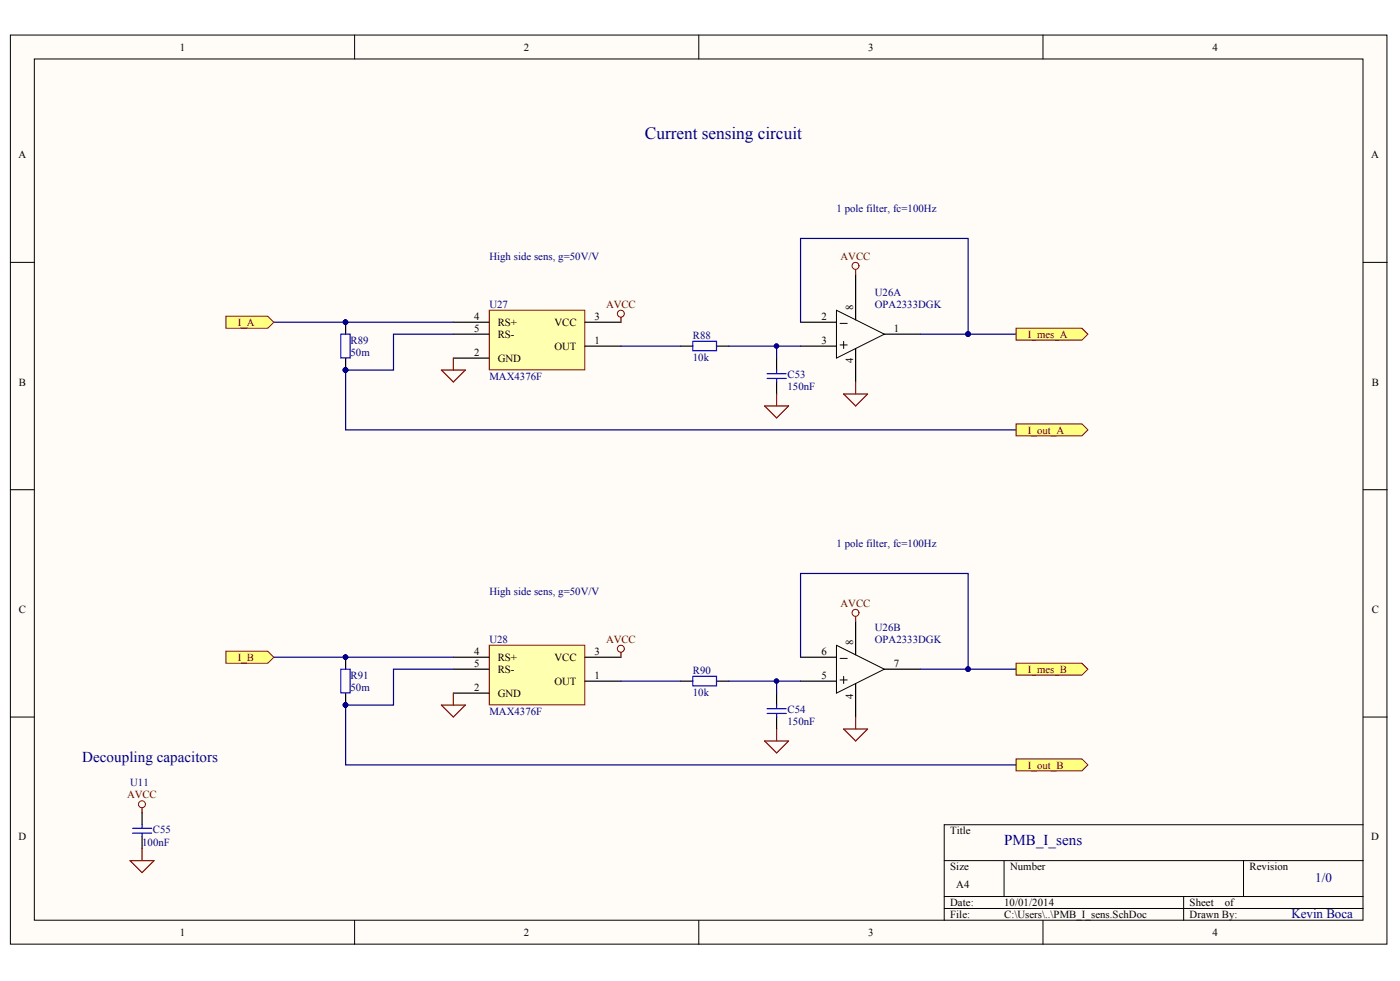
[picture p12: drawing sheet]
<svg xmlns="http://www.w3.org/2000/svg" width="291mm" height="204mm" viewBox="0 0 291 204" stroke-linecap="round" stroke-linejoin="round" font-family="sans-serif">
<defs><g id="words">
<text font-size="3.6" fill="#000080" x="134.1" y="28.9">Current sensing circuit</text>
<g font-size="3.1" fill="#000080">
<text x="17.1" y="158.3">Decoupling capacitors</text>
<text x="208.7" y="175.7">PMB_I_sens</text>
</g>
<g font-size="2.7" fill="#000080">
<text x="273.4" y="183.3">1/0</text>
<text x="268.5" y="190.8">Kevin Boca</text>
</g>
<g font-size="2.2">
<text x="37.4" y="10.5">1</text>
<text x="108.9" y="10.5">2</text>
<text x="180.5" y="10.5">3</text>
<text x="252.1" y="10.5">4</text>
<text x="3.9" y="32.9">A</text>
<text x="285.1" y="32.9">A</text>
<text x="177.4" y="64.5" transform="rotate(-90 177.4 64.5)">8</text>
<text x="98.6" y="66.5">4</text>
<text x="98.6" y="69">5</text>
<text x="103.5" y="67.7">RS+</text>
<text x="103.5" y="70.2">RS-</text>
<text x="115.3" y="67.7">VCC</text>
<text x="123.6" y="66.5">3</text>
<text x="123.6" y="71.5">1</text>
<text x="170.8" y="71.5">3</text>
<text x="170.8" y="66.5">2</text>
<text x="185.8" y="69">1</text>
<text x="98.6" y="73.9">2</text>
<text x="103.5" y="75.2">GND</text>
<text x="115.3" y="72.7">OUT</text>
<text x="177.4" y="75.5" transform="rotate(-90 177.4 75.5)">4</text>
<text x="3.9" y="80.1">B</text>
<text x="285.2" y="80.1">B</text>
<text x="3.9" y="127.4">C</text>
<text x="285.2" y="127.4">C</text>
<text x="98.6" y="136.1">4</text>
<text x="103.5" y="137.4">RS+</text>
<text x="115.3" y="137.4">VCC</text>
<text x="123.6" y="136.1">3</text>
<text x="170.8" y="136.1">6</text>
<text x="177.4" y="134.1" transform="rotate(-90 177.4 134.1)">8</text>
<text x="98.6" y="138.6">5</text>
<text x="98.6" y="143.6">2</text>
<text x="103.5" y="139.9">RS-</text>
<text x="115.3" y="142.3">OUT</text>
<text x="123.6" y="141.1">1</text>
<text x="170.8" y="141.1">5</text>
<text x="185.8" y="138.6">7</text>
<text x="103.5" y="144.8">GND</text>
<text x="177.4" y="145.2" transform="rotate(-90 177.4 145.2)">4</text>
<text x="197.5" y="173.4">Title</text>
<text x="3.9" y="174.7">D</text>
<text x="285.1" y="174.7">D</text>
<text x="197.5" y="180.9">Size</text>
<text x="198.8" y="184.6">A4</text>
<text x="210" y="180.9">Number</text>
<text x="259.8" y="180.9">Revision</text>
<text x="197.5" y="188.3">Date:</text>
<text x="197.5" y="190.8">File:</text>
<text x="208.7" y="188.3">10/01/2014</text>
<text x="208.7" y="190.8">C:\Users\..\PMB_I_sens.SchDoc</text>
<text x="247.3" y="188.3">Sheet</text>
<text x="247.3" y="190.8">Drawn By:</text>
<text x="254.6" y="188.3">of</text>
<text x="37.4" y="194.6">1</text>
<text x="108.9" y="194.6">2</text>
<text x="180.5" y="194.6">3</text>
<text x="252.1" y="194.6">4</text>
</g>
<g font-size="2.2" fill="#000080">
<text x="173.9" y="44.1">1 pole filter, fc=100Hz</text>
<text x="101.7" y="54.1">High side sens, g=50V/V</text>
<text x="101.7" y="64">U27</text>
<text x="181.9" y="61.5">U26A</text>
<text x="181.9" y="64">OPA2333DGK</text>
<text x="72.9" y="71.5">R89</text>
<text x="144" y="70.5">R88</text>
<text x="72.9" y="73.9">50m</text>
<text x="144" y="74.9">10k</text>
<text x="101.7" y="78.9">MAX4376F</text>
<text x="163.7" y="78.7">C53</text>
<text x="163.7" y="81.2">150nF</text>
<text x="173.9" y="113.7">1 pole filter, fc=100Hz</text>
<text x="101.7" y="123.7">High side sens, g=50V/V</text>
<text x="181.9" y="131.2">U26B</text>
<text x="101.7" y="133.7">U28</text>
<text x="181.9" y="133.7">OPA2333DGK</text>
<text x="72.9" y="141.1">R91</text>
<text x="72.9" y="143.6">50m</text>
<text x="144" y="140.1">R90</text>
<text x="101.7" y="148.5">MAX4376F</text>
<text x="144" y="144.6">10k</text>
<text x="163.7" y="148.3">C54</text>
<text x="163.7" y="150.8">150nF</text>
<text x="27.1" y="163.5">U11</text>
<text x="31.8" y="173.2">C55</text>
<text x="29.5" y="175.9">100nF</text>
</g>
<g font-size="2.2" fill="#800000">
<text x="174.8" y="54.1">AVCC</text>
<text x="126" y="64">AVCC</text>
<text x="49.4" y="67.7">I_A</text>
<text x="213.7" y="70.2">I_mes_A</text>
<text x="213.7" y="90.1">I_out_A</text>
<text x="174.8" y="126.2">AVCC</text>
<text x="49.4" y="137.4">I_B</text>
<text x="126" y="133.7">AVCC</text>
<text x="213.7" y="139.9">I_mes_B</text>
<text x="213.7" y="159.8">I_out_B</text>
<text x="26.4" y="166">AVCC</text>
</g>
</g></defs>
<g fill="#fffcf8" stroke="#000" stroke-width=".21">
<path d="M2.2 7.3h286.1v188.9h-286.1z"/>
<path d="M7.1 12.3h276.2v179h-276.2z"/>
</g>
<g fill="none" stroke="#000" stroke-width=".21">
<path d="M73.7 7.3v5M145.3 7.3v5M216.8 7.3v5M2.2 54.5h4.9M283.4 54.5h5M173.9 64.5l9.9 5-9.9 4.9zM174.6 67.2h1.5M174.6 71.7h1.5M175.4 71v1.4M2.2 101.8h4.9M283.4 101.8h5M2.2 149h4.9"/>
<path d="M283.4 149h5M196.3 178.9h87.1M208.7 178.9v7.4M258.5 178.9v7.4M283.4 171.4h-87.1v19.9M73.7 191.3v5M145.3 191.3v5M196.3 186.3h87.1M196.3 188.8h87.1M216.8 191.3v5M246.1 186.3v5"/>
</g>
<path d="M177.9 57v9.5M166.4 71.9h7.5M166.4 67h7.5M177.9 72.4v7M183.8 69.5h7.5" fill="none" stroke="#000" stroke-width=".25"/>
<path d="M101.7 64.5h19.9v12.4h-19.9z" fill="#ffffb0" stroke="#800000" stroke-width=".21"/>
<path d="M71.8 67v2.5M71.8 74.4v2.5M94.2 67h7.5M94.2 69.5h7.5M94.2 74.4h7.5M121.6 67h7.5M121.6 71.9h7.5M141.5 71.9h2.5M149 71.9h2.5M161.4 74.4v2.5M161.4 79.4v2.5" fill="none" stroke="#000" stroke-width=".25"/>
<path d="M70.9 69.5h1.9v4.9h-1.9zM144 71h5v1.9h-5zM159.5 77.7h3.9M159.5 78.7h3.9M161.4 76.9v.8M161.4 78.7v.7" fill="none" stroke="#00f" stroke-width=".25"/>
<g fill="none" stroke="#800000" stroke-width=".21">
<circle cx="177.8" cy="55.3" r=".72"/>
<circle cx="129.1" cy="65.2" r=".72"/>
</g>
<path d="M177.9 56v1M91.8 76.9h4.9l-2.5 2.5zM94.2 74.4v2.5M129.1 66v1M177.9 79.4v2.5M159 84.4h4.9l-2.5 2.5zM161.4 81.9v2.5M175.4 81.9h5l-2.5 2.5z" fill="none" stroke="#800000" stroke-width=".25"/>
<g fill="#000080" stroke="#000080" stroke-width=".21">
<circle cx="71.8" cy="76.9" r=".48"/>
<circle cx="71.8" cy="67" r=".48"/>
<circle cx="201.2" cy="69.4" r=".47"/>
<circle cx="161.4" cy="71.9" r=".47"/>
</g>
<path d="M56.9 67h37.3M94.2 69.5h-12.4v7.4h-10v12.5h139.4M129.1 71.9h12.4M151.5 71.9h14.9M161.4 71.9v2.5M166.4 67v-17.4h34.9v19.9M191.3 69.5h19.9" fill="none" stroke="#000080" stroke-width=".25"/>
<g fill="#ffff80" stroke="#800000" stroke-width=".21">
<path d="M47 65.7h8.7l1.2 1.3-1.2 1.2h-8.7z" fill-rule="evenodd"/>
<path d="M211.2 68.2h13.7l1.3 1.3-1.3 1.2h-13.7z" fill-rule="evenodd"/>
<path d="M211.2 88.1h13.7l1.3 1.3-1.3 1.2h-13.7z" fill-rule="evenodd"/>
</g>
<path d="M173.9 134.1l9.9 5-9.9 5zM174.6 136.9h1.5M174.6 141.3h1.5M175.4 140.6v1.5" fill="none" stroke="#000" stroke-width=".21"/>
<path d="M166.4 136.6h7.5M177.9 129.1v7M183.8 139.1h7.5M166.4 141.6h7.5M177.9 142.1v6.9" fill="none" stroke="#000" stroke-width=".25"/>
<path d="M101.7 134.1h19.9v12.4h-19.9z" fill="#ffffb0" stroke="#800000" stroke-width=".21"/>
<path d="M71.8 136.6v2.5M94.2 136.6h7.5M94.2 139.1h7.5M121.6 136.6h7.5M71.8 144.1v2.5M94.2 144.1h7.5M121.6 141.6h7.5M141.5 141.6h2.5M149 141.6h2.5M161.4 144.1v2.5M161.4 149v2.5" fill="none" stroke="#000" stroke-width=".25"/>
<path d="M70.9 139.1h1.9v4.9h-1.9zM144 140.6h5v2h-5zM159.5 147.3h3.9M159.5 148.3h3.9M161.4 146.6v.7M161.4 148.3v.7" fill="none" stroke="#00f" stroke-width=".25"/>
<g fill="none" stroke="#800000" stroke-width=".21">
<circle cx="129.1" cy="134.8" r=".72"/>
<circle cx="177.8" cy="127.4" r=".72"/>
</g>
<path d="M129.1 135.6v1M177.9 128.2v.9M91.8 146.6h4.9l-2.5 2.4zM94.2 144.1v2.5M159 154h4.9l-2.5 2.5zM161.4 151.5v2.5M175.4 151.5h5l-2.5 2.5zM177.9 149v2.5" fill="none" stroke="#800000" stroke-width=".25"/>
<g fill="#000080" stroke="#000080" stroke-width=".21">
<circle cx="71.8" cy="146.5" r=".47"/>
<circle cx="71.8" cy="136.6" r=".47"/>
<circle cx="201.2" cy="139.1" r=".48"/>
<circle cx="161.4" cy="141.6" r=".47"/>
</g>
<path d="M56.9 136.6h37.3M166.4 136.6v-17.4h34.9v19.9h-10M201.3 139.1h9.9M129.1 141.6h12.4M151.5 141.6h14.9M161.4 141.6v2.5" fill="none" stroke="#000080" stroke-width=".25"/>
<g fill="#ffff80" stroke="#800000" stroke-width=".21">
<path d="M47 135.4h8.7l1.2 1.2-1.2 1.3h-8.7z" fill-rule="evenodd"/>
<path d="M211.2 137.9h13.7l1.3 1.2-1.3 1.2h-13.7z" fill-rule="evenodd"/>
<path d="M211.2 157.7h13.7l1.3 1.3-1.3 1.2h-13.7z" fill-rule="evenodd"/>
</g>
<path d="M29.5 168.9v2.5M29.5 173.9v2.5" fill="none" stroke="#000" stroke-width=".25"/>
<path d="M27.5 172.2h4M27.5 173.2h4M29.5 171.4v.8M29.5 173.2v.7" fill="none" stroke="#00f" stroke-width=".25"/>
<path d="M27 178.9h5l-2.5 2.5zM29.5 167.9v1M29.5 176.4v2.5" fill="none" stroke="#800000" stroke-width=".25"/>
<circle cx="29.5" cy="167.2" r=".72" fill="none" stroke="#800000" stroke-width=".21"/>
<path d="M94.2 139.1h-12.4v7.5h-10v12.4h139.4" fill="none" stroke="#000080" stroke-width=".25"/>
<circle cx="71.8" cy="146.5" r=".47" fill="#000080" stroke="#000080" stroke-width=".21"/>
<use href="#words"/>
</svg>
